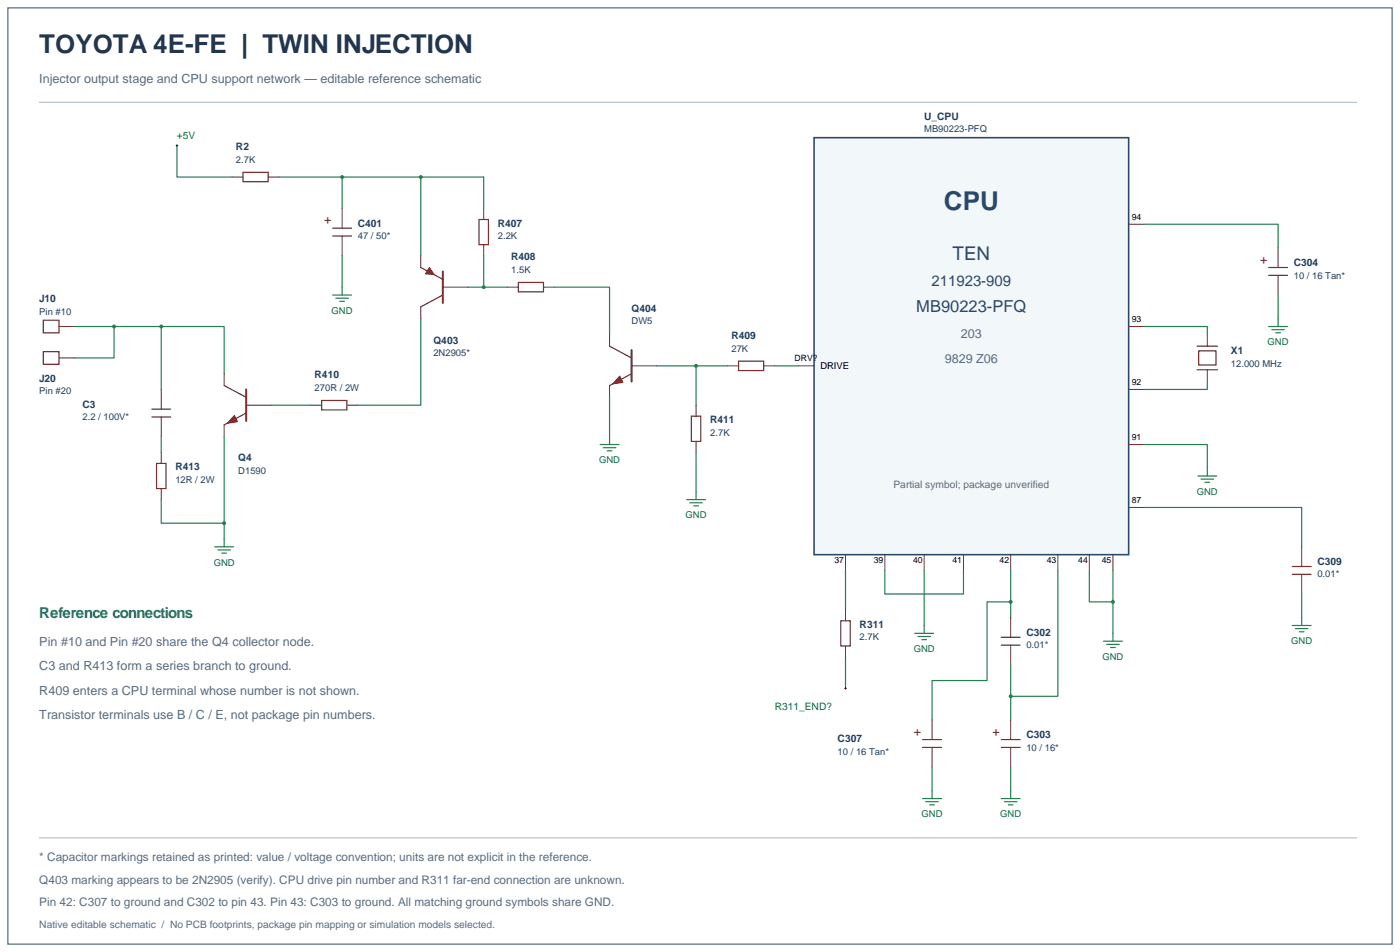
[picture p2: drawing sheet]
<svg xmlns="http://www.w3.org/2000/svg" width="628mm" height="427mm" viewBox="0 0 628 427" stroke-linecap="round" stroke-linejoin="round" font-family="sans-serif">
<defs><g id="words">
<text font-size="11.6" fill="#24364b" x="17.6" y="23.6">TOYOTA 4E-FE | TWIN INJECTION</text>
<text font-size="11.6" fill="#27496c" x="423.4" y="94.2">CPU</text>
<text font-size="8.5" fill="#27496c" x="427.2" y="116.4">TEN</text>
<text font-size="7.4" fill="#27496c" x="411" y="139.7">MB90223-PFQ</text>
<text font-size="6.7" fill="#27496c" x="417.8" y="128.1">211923-909</text>
<text font-size="6.7" fill="#186a65" x="17.6" y="276.9">Reference connections</text>
<g font-size="5.6" fill="#596c7e">
<text x="17.6" y="37">Injector output stage and CPU support network</text>
<text x="143.8" y="37">editable reference schematic</text>
<text x="431" y="151.3">203</text>
<text x="423.8" y="163">9829 Z06</text>
<text x="17.6" y="289.6">Pin #10 and Pin #20 share the Q4 collector node.</text>
<text x="17.6" y="300.6">C3 and R413 form a series branch to ground.</text>
<text x="17.6" y="311.5">R409 enters a CPU terminal whose number is not shown.</text>
<text x="17.6" y="322.4">Transistor terminals use B / C / E, not package pin numbers.</text>
</g>
<g font-size="5.6" fill="#7d2424">
<text x="145.3" y="100.5">+</text>
<text x="565.1" y="118.2">+</text>
<text x="409.9" y="329.8">+</text>
<text x="445.2" y="329.8">+</text>
</g>
<g font-size="5.3" fill="#596c7e">
<text x="17.6" y="385.9">* Capacitor markings retained as printed: value / voltage convention; units are not explicit in the reference.</text>
<text x="17.6" y="396.2">Q403 marking appears to be 2N2905 (verify). CPU drive pin number and R311 far-end connection are unknown.</text>
<text x="17.6" y="406.4">Pin 42: C307 to ground and C302 to pin 43. Pin 43: C303 to ground. All matching ground symbols share GND.</text>
</g>
<g font-size="4.6" fill="#203a64">
<text x="414.5" y="53.6">U_CPU</text>
<text x="105.8" y="67.4">R2</text>
<text x="160.5" y="101.6">C401</text>
<text x="223.3" y="101.6">R407</text>
<text x="229.3" y="116.8">R408</text>
<text x="580.3" y="119.2">C304</text>
<text x="17.6" y="135.5">J10</text>
<text x="283.3" y="139.7">Q404</text>
<text x="194.4" y="154.2">Q403</text>
<text x="328.1" y="152">R409</text>
<text x="552.1" y="158.8">X1</text>
<text x="17.6" y="171.1">J20</text>
<text x="141.1" y="169.7">R410</text>
<text x="37" y="182.7">C3</text>
<text x="318.6" y="189.8">R411</text>
<text x="106.9" y="206.7">Q4</text>
<text x="78.7" y="211">R413</text>
<text x="590.9" y="253.3">C309</text>
<text x="385.6" y="281.5">R311</text>
<text x="460.4" y="285">C302</text>
<text x="375.7" y="332.7">C307</text>
<text x="460.4" y="330.9">C303</text>
</g>
<g font-size="4.6" fill="#185c3b">
<text x="79.4" y="62.4">+5V</text>
<text x="347.5" y="318.6">R311_END?</text>
</g>
<g font-size="4.6" fill="#596c7e">
<text x="400.8" y="218.7">Partial symbol; package unverified</text>
<text x="17.6" y="415.9">Native editable schematic / No PCB footprints, package pin mapping or simulation models selected.</text>
</g>
<g font-size="4.2" fill="#203a64">
<text x="414.5" y="59.3">MB90223-PFQ</text>
<text x="105.8" y="73">2.7K</text>
<text x="160.5" y="107.2">47 / 50*</text>
<text x="223.3" y="107.2">2.2K</text>
<text x="229.3" y="122.4">1.5K</text>
<text x="580.3" y="124.9">10 / 16 Tan*</text>
<text x="17.6" y="141.1">Pin #10</text>
<text x="283.3" y="145.3">DW5</text>
<text x="194.4" y="159.8">2N2905*</text>
<text x="328.1" y="157.7">27K</text>
<text x="552.1" y="164.4">12.000 MHz</text>
<text x="17.6" y="176.7">Pin #20</text>
<text x="141.1" y="175.3">270R / 2W</text>
<text x="37" y="188.4">2.2 / 100V*</text>
<text x="318.6" y="195.4">2.7K</text>
<text x="106.9" y="212.4">D1590</text>
<text x="78.7" y="216.6">12R / 2W</text>
<text x="590.9" y="258.9">0.01*</text>
<text x="385.6" y="287.2">2.7K</text>
<text x="460.4" y="290.7">0.01*</text>
<text x="375.7" y="338.3">10 / 16 Tan*</text>
<text x="460.4" y="336.5">10 / 16*</text>
</g>
<g font-size="4.2" fill="#185c3b">
<text x="148.8" y="140.8">GND</text>
<text x="568.6" y="154.9">GND</text>
<text x="268.7" y="207.8">GND</text>
<text x="536.8" y="221.9">GND</text>
<text x="307.5" y="232.5">GND</text>
<text x="95.8" y="253.6">GND</text>
<text x="409.8" y="292.5">GND</text>
<text x="579.1" y="288.9">GND</text>
<text x="494.5" y="296">GND</text>
<text x="413.3" y="366.5">GND</text>
<text x="448.6" y="366.5">GND</text>
</g>
<text font-size="4.2" x="367.9" y="165.5">DRIVE</text>
<g font-size="3.9">
<text x="507.6" y="98.4">94</text>
<text x="507.6" y="144.3">93</text>
<text x="356.4" y="161.9">DRV?</text>
<text x="507.6" y="172.5">92</text>
<text x="507.6" y="197.2">91</text>
<text x="507.6" y="225.4">87</text>
<text x="374.3" y="252.2">37</text>
<text x="391.9" y="252.2">39</text>
<text x="409.5" y="252.2">40</text>
<text x="427.2" y="252.2">41</text>
<text x="448.3" y="252.2">42</text>
<text x="469.5" y="252.2">43</text>
<text x="483.6" y="252.2">44</text>
<text x="494.2" y="252.2">45</text>
</g>
</g></defs>
<path d="M3.5 3.5h620.9v419.8h-620.9z" fill="none" stroke="#4f667d" stroke-width=".53"/>
<path d="M17.6 45.9h590.9" fill="none" stroke="#a8b5c2" stroke-width=".45"/>
<g fill="none" stroke="#7d2424" stroke-width=".53">
<path d="M109 77.3h11.3v4.2h-11.3zM214.8 98.4h4.3v11.3h-4.3zM149.2 102.3h8.5M149.2 105.8h8.5M188.7 119.9l9.9 5.3M198.6 132.3l-9.9 5.3M232.5 126.6h11.3v4.3h-11.3zM19.4 143.6h7.1v5.6h-7.1zM19.4 157.7h7.1v5.6h-7.1zM273.4 155.2l9.9 5.3M100.5 172.9l9.9 5.3M144.3 179.6h11.3v4.2h-11.3z"/>
<path d="M283.3 167.6l-9.9 5.3M331.3 161.9h11.2v4.3h-11.2zM68.1 183.4h8.5M68.1 187h8.5M110.4 185.2l-9.9 5.3M310.1 186.6h4.2v11.3h-4.2zM70.2 207.8h4.2v11.3h-4.2z"/>
</g>
<g fill="none" stroke="#7d2424" stroke-width=".45">
<path d="M104.1 79.4h4.9M120.3 79.4h4.9M153.5 93.5v8.8M217 93.5v4.9M153.5 105.8v8.9M188.7 114.7v5.2M217 109.7v5M188.7 137.6v5.3M198.6 128.8h11.3M227.5 128.8h5M243.8 128.8h4.9M26.5 146.4h7"/>
<path d="M273.4 149.9v5.3M26.5 160.5h7M72.3 174.6v8.8M100.5 167.6v5.3M273.4 172.9v5.3M283.3 164h11.3M326.3 164h5M342.5 164h5M72.3 187v8.8M100.5 190.5v5.3M110.4 181.7h11.3M139.3 181.7h5"/>
<path d="M155.6 181.7h4.9M312.2 181.7v4.9M312.2 197.9v4.9M72.3 202.8v5M72.3 219.1v4.9"/>
</g>
<g fill="none" stroke="#21804d" stroke-width=".53">
<path d="M79.4 65.3v14.1h24.7M125.2 79.4h91.8v14.1M153.5 79.4v14.1M188.7 79.4v35.3M153.5 114.7v17.6M217 114.7v14.1M149.2 132.3h8.5M150.6 133.7h5.7M152.4 135.1h2.1M209.9 128.8h17.6M248.7 128.8h24.7v21.1M33.5 146.4h67v21.2"/>
<path d="M51.2 146.4v14.1h-17.7M72.3 146.4v28.2M188.7 142.9v38.8h-28.2M273.4 178.2v21.1M294.6 164h31.7M312.2 164v17.7M347.5 164h10.6M72.3 195.8v7M100.5 195.8v49.4M121.7 181.7h17.6M269.2 199.3h8.4M270.6 200.7h5.6"/>
<path d="M272.3 202.1h2.2M312.2 202.8v21.2M72.3 224v10.6h28.2M308 224h8.4M309.4 225.4h5.6M311.1 226.8h2.2M96.3 245.2h8.5M97.7 246.6h5.7M99.5 248h2.1"/>
</g>
<path d="M198.6 121.7v14.1M283.3 157v14.1M110.4 174.6v14.1" fill="none" stroke="#7d2424" stroke-width=".88"/>
<g fill="#7d2424" stroke="#7d2424" stroke-width=".45">
<path d="M105.1 186.3l1.4 2.8-4.5 .7z"/>
<path d="M192.6 119.9l2.1 3.2-3.8-.3z"/>
<path d="M278 168.6l1.4 2.8-4.6 .8z"/>
</g>
<path d="M79 65.3h.7M79.4 64.9v.7" fill="none" stroke="#000" stroke-width=".45"/>
<path d="M365.1 61.7h141.1v187h-141.1z" fill="#f2f7fa" stroke="#264a6b" stroke-width=".71"/>
<g fill="none" stroke="#7d2424" stroke-width=".45">
<path d="M506.2 100.5h7.1M573.3 111.1v8.8M573.3 123.5v8.8M506.2 146.4h7.1M541.5 149.9v5.3M358.1 164h7M506.2 174.6h7.1M541.5 165.8v5.3M506.2 199.3h7.1M506.2 227.5h7.1M379.2 248.7v7.1M396.9 248.7v7.1"/>
<path d="M414.5 248.7v7.1M432.2 248.7v7.1M453.3 248.7v7.1M474.5 248.7v7.1M488.6 248.7v7.1M499.2 248.7v7.1M583.8 245.2v8.8M583.8 257.5v8.8M379.2 273.4v4.9M453.3 276.9v8.9M379.2 289.6v5M453.3 289.3v8.8"/>
<path d="M418 322.8v8.8M418 335.1v8.9M453.3 322.8v8.8M453.3 335.1v8.9"/>
</g>
<g fill="none" stroke="#21804d" stroke-width=".53">
<path d="M513.3 100.5h60v10.6M573.3 132.3v14.1M513.3 146.4h28.2v3.5M569 146.4h8.5M570.4 147.8h5.7M572.2 149.2h2.1M541.5 171.1v3.5h-28.2M513.3 199.3h28.2v14.1M537.3 213.4h8.4M538.7 214.8h5.6M540.5 216.3h2.1M513.3 227.5h70.5v17.7"/>
<path d="M379.2 255.8v17.6M396.9 255.8v10.5h35.3v-10.5M414.5 255.8v28.2M453.3 255.8v21.1M474.5 255.8v56.4h-21.2M488.6 255.8v14.1h10.6v-14.1M453.3 269.9h-10.6v35.3h-24.7v17.6M499.2 269.9v17.6M583.8 266.3v14.2M379.2 294.6v14.1M410.3 284h8.4M411.7 285.4h5.6"/>
<path d="M413.5 286.8h2.1M453.3 298.1v24.7M494.9 287.5h8.5M496.4 288.9h5.6M498.1 290.3h2.1M579.6 280.5h8.5M581 281.9h5.7M582.8 283.3h2.1M413.8 358.1h8.5M415.2 359.5h5.7M418 344v14.1M449.1 358.1h8.5"/>
<path d="M450.5 359.5h5.6M453.3 344v14.1M417 360.9h2.1M452.3 360.9h2.1"/>
</g>
<g fill="none" stroke="#7d2424" stroke-width=".53">
<path d="M569 119.9h8.5M569 123.5h8.5M536.9 155.2h9.2M537.6 157.3h7.8v6.4h-7.8zM536.9 165.8h9.2M579.6 254h8.5M579.6 257.5h8.5M377.1 278.3h4.3v11.3h-4.3zM449.1 285.8h8.5M449.1 289.3h8.5M413.8 331.6h8.5M413.8 335.1h8.5"/>
<path d="M449.1 331.6h8.5M449.1 335.1h8.5"/>
</g>
<path d="M378.9 308.7h.7M379.2 308.3v.7" fill="none" stroke="#000" stroke-width=".45"/>
<path d="M17.6 375.7h590.9" fill="none" stroke="#a8b5c2" stroke-width=".45"/>
<g fill="#21804d">
<circle cx="51.2" cy="146.4" r=".88"/>
<circle cx="72.3" cy="146.4" r=".88"/>
<circle cx="100.5" cy="234.6" r=".88"/>
<circle cx="153.5" cy="79.4" r=".88"/>
<circle cx="188.7" cy="79.4" r=".88"/>
<circle cx="217" cy="128.8" r=".88"/>
<circle cx="312.2" cy="164" r=".88"/>
<circle cx="453.3" cy="269.9" r=".88"/>
<circle cx="453.3" cy="312.2" r=".88"/>
<circle cx="499.2" cy="269.9" r=".88"/>
</g>
<use href="#words"/>
</svg>
